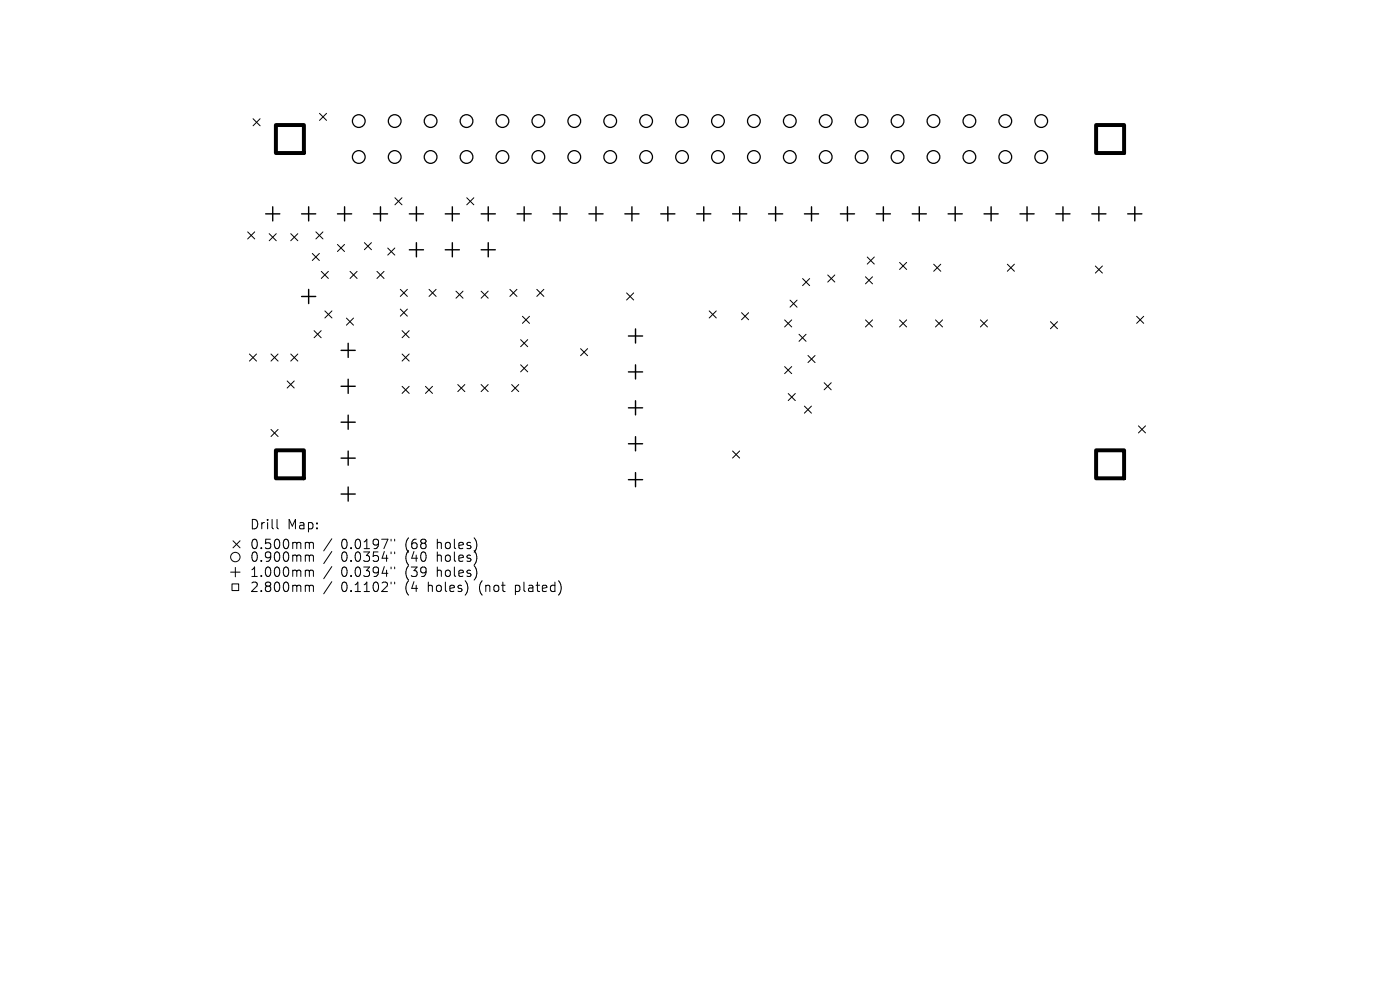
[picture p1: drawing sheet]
<svg xmlns="http://www.w3.org/2000/svg" width="297mm" height="210mm" viewBox="0 0 297 210" stroke-linecap="round" stroke-linejoin="round" font-family="sans-serif">
<defs><g id="words">
<g font-size="2.8">
<text x="52.9" y="112.6">Drill</text>
<text x="60.9" y="112.6">Map:</text>
<text x="52.9" y="116.8">0.500mm</text>
<text x="52.9" y="119.5">0.900mm</text>
<text x="72.4" y="116.8">0.0197&quot;</text>
<text x="72.4" y="119.5">0.0354&quot;</text>
<text x="86.1" y="116.8">(68</text>
<text x="86.1" y="119.5">(40</text>
<text x="93" y="116.8">holes)</text>
<text x="93" y="119.5">holes)</text>
<text x="52.9" y="122.7">1.000mm</text>
<text x="52.9" y="125.9">2.800mm</text>
<text x="72.4" y="122.7">0.0394&quot;</text>
<text x="72.4" y="125.9">0.1102&quot;</text>
<text x="86.1" y="122.7">(39</text>
<text x="86.1" y="125.9">(4</text>
<text x="91.1" y="125.9">holes)</text>
<text x="93" y="122.7">holes)</text>
<text x="102.1" y="125.9">(not</text>
<text x="109.9" y="125.9">plated)</text>
</g>
</g></defs>
<g fill="none" stroke="#000" stroke-width=".21">
<path d="M53.7 25.2l1.5 1.5M55.2 25.2l-1.5 1.5M67.8 24l1.5 1.5M69.3 24l-1.5 1.5M52.5 49.2l1.5 1.5M54 49.2l-1.5 1.5M57.1 49.6l1.5 1.5M58.6 49.6l-1.5 1.5M61.7 49.6l1.5 1.5M63.2 49.6l-1.5 1.5M66.3 53.8l1.5 1.5M67 49.2l1.5 1.5"/>
<path d="M67.8 53.8l-1.5 1.5M68.2 57.6l1.5 1.5M68.5 49.2l-1.5 1.5M69.7 57.6l-1.5 1.5M71.6 51.9l1.5 1.5M73.1 51.9l-1.5 1.5M74.3 57.6l1.5 1.5M75.8 57.6l-1.5 1.5M77.3 51.5l1.5 1.5M78.8 51.5l-1.5 1.5M80 57.6l1.5 1.5M81.5 57.6l-1.5 1.5"/>
<path d="M82.3 52.6l1.5 1.5M83.8 52.6l-1.5 1.5M83.8 41.9l1.5 1.5M85.3 41.9l-1.5 1.5M99 41.9l1.5 1.5M100.5 41.9l-1.5 1.5M170.3 59.1l1.5 1.5M171.8 59.1l-1.5 1.5M175.6 58.3l1.5 1.5M177.1 58.3l-1.5 1.5M183.6 58.7l1.5 1.5M184 54.5l1.5 1.5"/>
<path d="M185.1 58.7l-1.5 1.5M185.5 54.5l-1.5 1.5M190.8 55.7l1.5 1.5M192.3 55.7l-1.5 1.5M198.1 56l1.5 1.5M199.6 56l-1.5 1.5M213.7 56l1.5 1.5M215.2 56l-1.5 1.5M232.4 56.4l1.5 1.5M233.9 56.4l-1.5 1.5M52.9 75.1l1.5 1.5M54.4 75.1l-1.5 1.5"/>
<path d="M57.5 75.1l1.5 1.5M59 75.1l-1.5 1.5M61.7 75.1l1.5 1.5M63.2 75.1l-1.5 1.5M66.6 70.1l1.5 1.5M68.1 70.1l-1.5 1.5M68.9 66l1.5 1.5M70.4 66l-1.5 1.5M73.5 67.5l1.5 1.5M75 67.5l-1.5 1.5M84.9 61.4l1.5 1.5M84.9 65.6l1.5 1.5"/>
<path d="M85.3 70.1l1.5 1.5M85.3 75.1l1.5 1.5M86.4 61.4l-1.5 1.5M86.4 65.6l-1.5 1.5M86.8 70.1l-1.5 1.5M86.8 75.1l-1.5 1.5M91 61.4l1.5 1.5M92.5 61.4l-1.5 1.5M96.7 61.8l1.5 1.5M98.2 61.8l-1.5 1.5M102.1 61.8l1.5 1.5M103.6 61.8l-1.5 1.5"/>
<path d="M108.2 61.4l1.5 1.5M109.7 61.4l-1.5 1.5M110.4 72l1.5 1.5M110.4 77.4l1.5 1.5M110.8 67.1l1.5 1.5M111.9 72l-1.5 1.5M111.9 77.4l-1.5 1.5M112.3 67.1l-1.5 1.5M113.9 61.4l1.5 1.5M115.4 61.4l-1.5 1.5M123.2 74l1.5 1.5M124.7 74l-1.5 1.5"/>
<path d="M132.9 62.1l1.5 1.5M134.4 62.1l-1.5 1.5M150.5 66l1.5 1.5M152 66l-1.5 1.5M157.3 66.3l1.5 1.5M158.8 66.3l-1.5 1.5M166.5 67.9l1.5 1.5M166.5 77.8l1.5 1.5M167.6 63.7l1.5 1.5M168 67.9l-1.5 1.5M168 77.8l-1.5 1.5M169.1 63.7l-1.5 1.5"/>
<path d="M169.5 70.9l1.5 1.5M171 70.9l-1.5 1.5M171.4 75.4l1.5 1.5M172.9 75.4l-1.5 1.5M183.6 67.9l1.5 1.5M185.1 67.9l-1.5 1.5M190.8 67.9l1.5 1.5M192.3 67.9l-1.5 1.5M198.5 67.9l1.5 1.5M200 67.9l-1.5 1.5M208 67.9l1.5 1.5M209.5 67.9l-1.5 1.5"/>
<path d="M222.8 68.2l1.5 1.5M224.3 68.2l-1.5 1.5M241.1 67.1l1.5 1.5M242.6 67.1l-1.5 1.5M57.5 91.1l1.5 1.5M59 91.1l-1.5 1.5M60.9 80.8l1.5 1.5M62.4 80.8l-1.5 1.5M85.3 82l1.5 1.5M86.8 82l-1.5 1.5M90.3 82l1.5 1.5M91.8 82l-1.5 1.5"/>
<path d="M97.1 81.6l1.5 1.5M98.6 81.6l-1.5 1.5M102.1 81.6l1.5 1.5M103.6 81.6l-1.5 1.5M108.5 81.6l1.5 1.5M110 81.6l-1.5 1.5M155.4 95.7l1.5 1.5M156.9 95.7l-1.5 1.5M167.2 83.5l1.5 1.5M168.7 83.5l-1.5 1.5M170.6 86.1l1.5 1.5M172.1 86.1l-1.5 1.5"/>
<path d="M174.8 81.2l1.5 1.5M176.3 81.2l-1.5 1.5M241.5 90.3l1.5 1.5M243 90.3l-1.5 1.5M49.4 114.7l1.5 1.5M50.9 114.7l-1.5 1.5M58.8 110.2v1.7l.3 .3M65.1 115l.4 .1 .1 .2M65.1 117.7l.4 .1 .1 .2M65.6 115.3l.3-.3 .5 .1 .1 1.3M65.6 115.3v1.1M65.6 118v1.1"/>
<path d="M65.6 118l.3-.3 .5 .1 .1 1.3M70.4 114.3l-1.7 2.6M70.4 117l-1.7 2.6M83 114.4v.4M83 117.1v.4M83.7 114.4v.4M83.7 117.1v.4M48.9 121.4h2M49.2 123.9h1.4v1.4h-1.4zM49.9 120.4v2M65.1 120.9l.4 .1 .1 .2M65.1 124.1l.4 .1 .1 .2"/>
<path d="M65.6 121.2v1.1M65.6 124.4v1.1M65.6 121.2l.3-.3 .5 .1 .1 1.3M65.6 124.4l.3-.3 .5 .1 .1 1.3M70.4 120.2l-1.7 2.6M70.4 123.4l-1.7 2.6M83 120.3v.4M83 123.5v.4M83.7 120.3v.4M83.7 123.5v.4"/>
<circle cx="49.9" cy="118.2" r="1"/>
</g>
<g fill="none" stroke="#000" stroke-width=".27">
<circle cx="76.1" cy="33.3" r="1.35"/>
<circle cx="76.1" cy="25.7" r="1.35"/>
<circle cx="83.7" cy="25.7" r="1.35"/>
<circle cx="83.7" cy="33.3" r="1.35"/>
<circle cx="91.4" cy="33.3" r="1.35"/>
<circle cx="91.4" cy="25.7" r="1.35"/>
<circle cx="99" cy="25.7" r="1.35"/>
<circle cx="99" cy="33.3" r="1.35"/>
<circle cx="106.6" cy="33.3" r="1.35"/>
<circle cx="106.6" cy="25.7" r="1.35"/>
<circle cx="114.2" cy="33.3" r="1.35"/>
<circle cx="114.2" cy="25.7" r="1.35"/>
<circle cx="121.8" cy="33.3" r="1.35"/>
<circle cx="121.8" cy="25.7" r="1.35"/>
<circle cx="129.5" cy="25.7" r="1.35"/>
<circle cx="129.5" cy="33.3" r="1.35"/>
<circle cx="137.1" cy="25.7" r="1.35"/>
<circle cx="137.1" cy="33.3" r="1.35"/>
<circle cx="144.7" cy="25.7" r="1.35"/>
<circle cx="144.7" cy="33.3" r="1.35"/>
<circle cx="152.3" cy="33.3" r="1.35"/>
<circle cx="152.3" cy="25.7" r="1.35"/>
<circle cx="159.9" cy="25.7" r="1.35"/>
<circle cx="159.9" cy="33.3" r="1.35"/>
<circle cx="167.6" cy="25.7" r="1.35"/>
<circle cx="167.6" cy="33.3" r="1.35"/>
<circle cx="175.2" cy="25.7" r="1.35"/>
<circle cx="175.2" cy="33.3" r="1.35"/>
<circle cx="182.8" cy="33.3" r="1.35"/>
<circle cx="182.8" cy="25.7" r="1.35"/>
<circle cx="190.4" cy="33.3" r="1.35"/>
<circle cx="190.4" cy="25.7" r="1.35"/>
<circle cx="198" cy="33.3" r="1.35"/>
<circle cx="198" cy="25.7" r="1.35"/>
<circle cx="205.7" cy="33.3" r="1.35"/>
<circle cx="205.7" cy="25.7" r="1.35"/>
<circle cx="213.3" cy="33.3" r="1.35"/>
<circle cx="213.3" cy="25.7" r="1.35"/>
<circle cx="220.9" cy="33.3" r="1.35"/>
<circle cx="220.9" cy="25.7" r="1.35"/>
</g>
<g fill="none" stroke="#000" stroke-width=".3">
<path d="M56.4 45.4h3M57.9 43.9v3M64 45.4h3M65.5 43.9v3M71.6 45.4h3M73.1 43.9v3M79.2 45.4h3M80.7 43.9v3M86.8 45.4h3M86.8 53h3M88.3 43.9v3M88.3 51.5v3"/>
<path d="M94.5 45.4h3M94.5 53h3M96 43.9v3M96 51.5v3M102.1 45.4h3M102.1 53h3M103.6 43.9v3M103.6 51.5v3M109.7 45.4h3M111.2 43.9v3M117.3 45.4h3M118.8 43.9v3"/>
<path d="M124.9 45.4h3M126.4 43.9v3M132.6 45.4h3M134.1 43.9v3M140.2 45.4h3M141.7 43.9v3M147.8 45.4h3M149.3 43.9v3M155.4 45.4h3M156.9 43.9v3M163 45.4h3M164.5 43.9v3"/>
<path d="M170.7 45.4h3M172.2 43.9v3M178.3 45.4h3M179.8 43.9v3M185.9 45.4h3M187.4 43.9v3M193.5 45.4h3M195 43.9v3M201.1 45.4h3M202.6 43.9v3M208.8 45.4h3M210.3 43.9v3"/>
<path d="M216.4 45.4h3M217.9 43.9v3M224 45.4h3M225.5 43.9v3M231.6 45.4h3M233.1 43.9v3M239.2 45.4h3M240.7 43.9v3M64 62.9h3M65.5 61.4v3M72.4 74.3h3M73.9 72.8v3"/>
<path d="M133.3 71.3h3M133.3 78.9h3M134.8 69.8v3M134.8 77.4v3M72.4 81.9h3M72.4 89.6h3M72.4 97.2h3M73.9 80.4v3M73.9 88.1v3M73.9 95.7v3M133.3 86.5h3M133.3 94.1h3"/>
<path d="M134.8 85v3M134.8 92.6v3M72.4 104.8h3M73.9 103.3v3M133.3 101.8h3M134.8 100.3v3"/>
</g>
<path d="M58.5 26.5h6v6h-6zM232.5 26.5h6v6h-6zM58.5 95.5h6v6h-6zM232.5 95.5h6v6h-6z" fill="none" stroke="#000" stroke-width=".84"/>
<use href="#words"/>
</svg>
